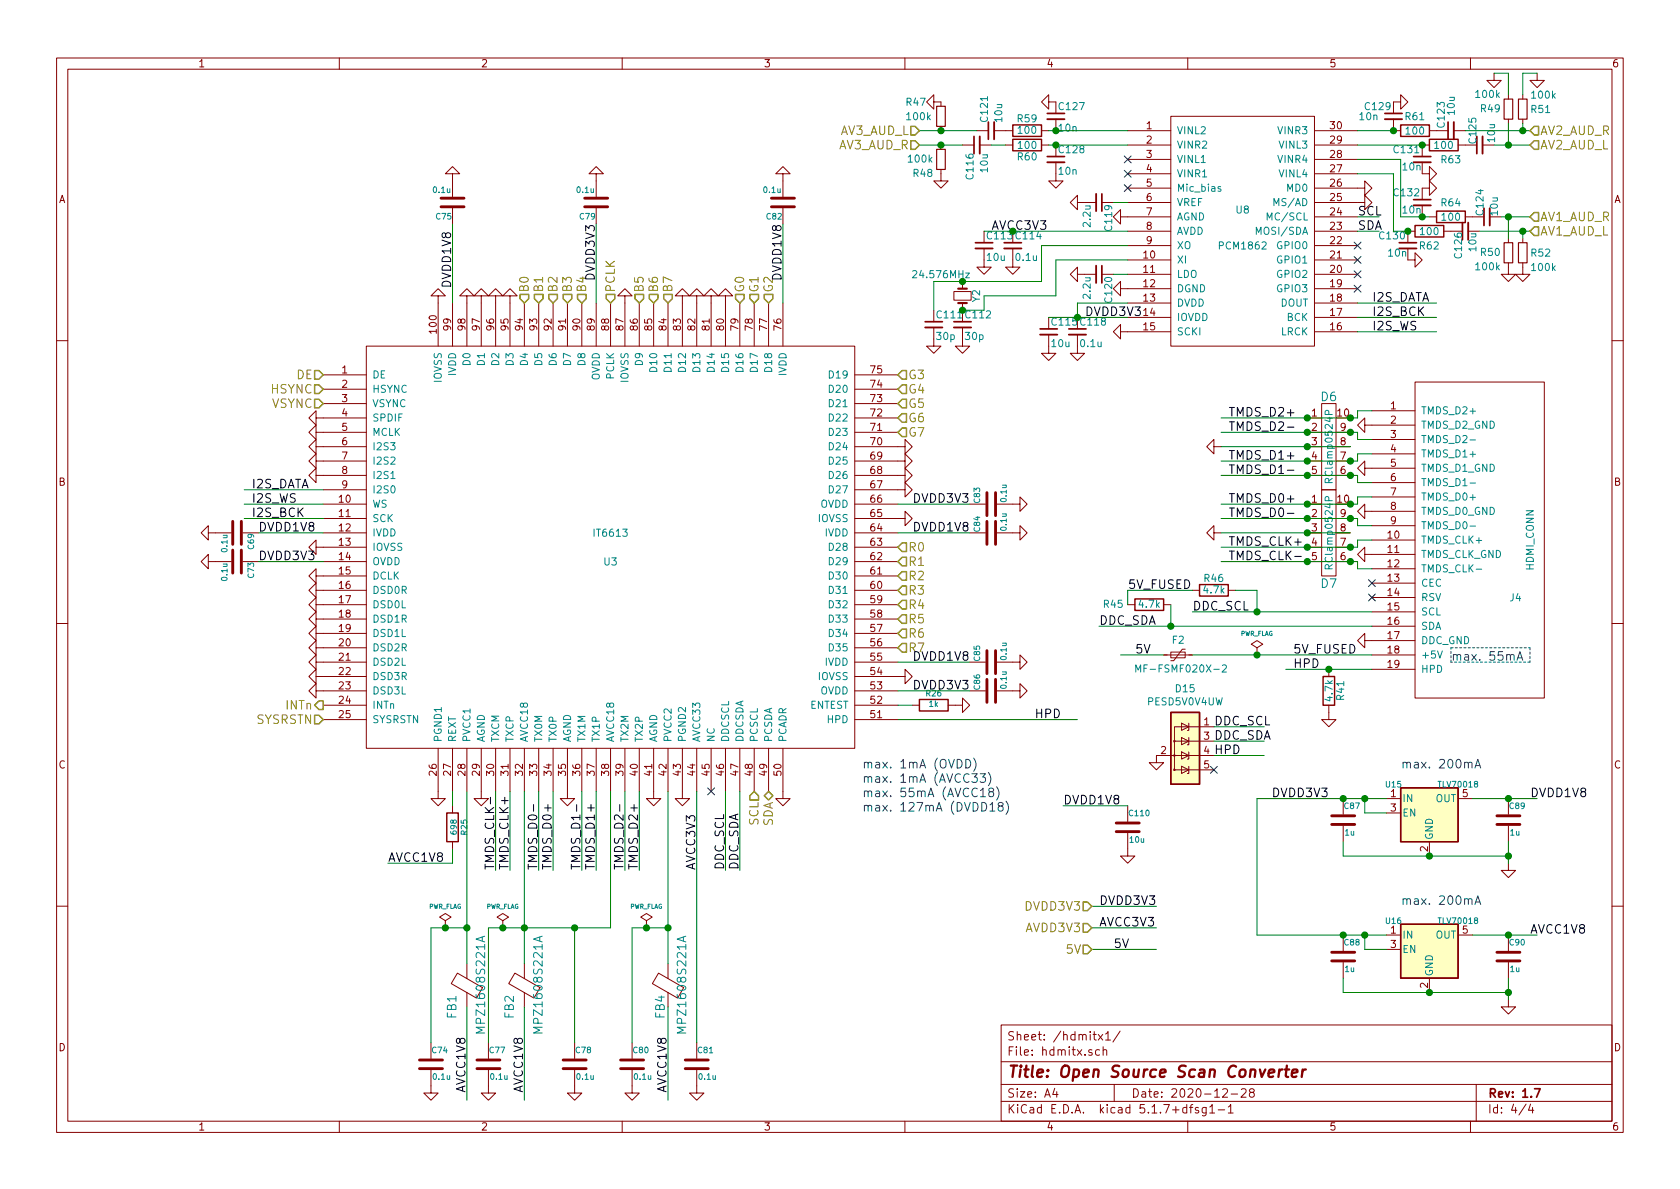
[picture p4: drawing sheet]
<svg xmlns="http://www.w3.org/2000/svg" width="297mm" height="210mm" viewBox="0 0 297 210" stroke-linecap="round" stroke-linejoin="round" font-family="sans-serif">
<defs><g id="words">
<text font-size="2.8" fill="#840000" x="178" y="190.5">Title: Open Source Scan Converter</text>
<g font-size="2.1" fill="#848400">
<text x="148.4" y="23.9">AV3_AUD_L</text>
<text x="272.3" y="23.9">AV2_AUD_R</text>
<text x="148.2" y="26.4">AV3_AUD_R</text>
<text x="272.3" y="26.4">AV2_AUD_L</text>
<text x="272.3" y="39.1">AV1_AUD_R</text>
<text x="272.3" y="41.7">AV1_AUD_L</text>
<text x="93.5" y="51.8" transform="rotate(-90 93.5 51.8)">B0</text>
<text x="96" y="51.8" transform="rotate(-90 96 51.8)">B1</text>
<text x="98.6" y="51.8" transform="rotate(-90 98.6 51.8)">B2</text>
<text x="101.1" y="51.8" transform="rotate(-90 101.1 51.8)">B3</text>
<text x="103.6" y="51.8" transform="rotate(-90 103.6 51.8)">B4</text>
<text x="108.7" y="51.8" transform="rotate(-90 108.7 51.8)">PCLK</text>
<text x="113.8" y="51.8" transform="rotate(-90 113.8 51.8)">B5</text>
<text x="116.3" y="51.8" transform="rotate(-90 116.3 51.8)">B6</text>
<text x="118.9" y="51.8" transform="rotate(-90 118.9 51.8)">B7</text>
<text x="131.6" y="51.8" transform="rotate(-90 131.6 51.8)">G0</text>
<text x="134.1" y="51.8" transform="rotate(-90 134.1 51.8)">G1</text>
<text x="136.7" y="51.8" transform="rotate(-90 136.7 51.8)">G2</text>
<text x="48" y="69.6">HSYNC</text>
<text x="52.4" y="67.1">DE</text>
<text x="160.5" y="69.6">G4</text>
<text x="160.5" y="67.1">G3</text>
<text x="48.1" y="72.1">VSYNC</text>
<text x="160.5" y="77.2">G7</text>
<text x="160.5" y="74.7">G6</text>
<text x="160.5" y="72.1">G5</text>
<text x="160.5" y="97.5">R0</text>
<text x="160.5" y="100.1">R1</text>
<text x="160.5" y="102.6">R2</text>
<text x="160.5" y="105.2">R3</text>
<text x="160.5" y="107.7">R4</text>
<text x="160.5" y="112.8">R6</text>
<text x="160.5" y="110.2">R5</text>
<text x="160.5" y="115.3">R7</text>
<text x="50.6" y="125.5">INTn</text>
<text x="45.3" y="128">SYSRSTN</text>
<text x="134.1" y="146" transform="rotate(-90 134.1 146)">SCL</text>
<text x="136.7" y="146.2" transform="rotate(-90 136.7 146.2)">SDA</text>
<text x="181.5" y="161">DVDD3V3</text>
<text x="181.5" y="164.8">AVDD3V3</text>
<text x="188.7" y="168.7">5V</text>
</g>
<text font-size="2.1" fill="#008400" x="175.3" y="40.6">AVCC3V3</text>
<g font-size="2.1">
<text x="240" y="40.6">SDA</text>
<text x="240" y="38.1">SCL</text>
<text x="79.8" y="51" transform="rotate(-90 79.8 51)">DVDD1V8</text>
<text x="105.2" y="49.8" transform="rotate(-90 105.2 49.8)">DVDD3V3</text>
<text x="138.2" y="49.8" transform="rotate(-90 138.2 49.8)">DVDD1V8</text>
<text x="242.6" y="53.3">I2S_DATA</text>
<text x="191.8" y="55.9">DVDD3V3</text>
<text x="242.6" y="55.9">I2S_BCK</text>
<text x="242.6" y="58.4">I2S_WS</text>
<text x="217.2" y="76.2">TMDS_D2-</text>
<text x="217.2" y="73.7">TMDS_D2+</text>
<text x="217.2" y="83.8">TMDS_D1-</text>
<text x="217.2" y="81.3">TMDS_D1+</text>
<text x="44.4" y="86.4">I2S_DATA</text>
<text x="44.4" y="88.9">I2S_WS</text>
<text x="161.3" y="88.9">DVDD3V3</text>
<text x="217.2" y="88.9">TMDS_D0+</text>
<text x="44.4" y="91.4">I2S_BCK</text>
<text x="46.1" y="94">DVDD1V8</text>
<text x="161.3" y="94">DVDD1V8</text>
<text x="217.2" y="91.4">TMDS_D0-</text>
<text x="46.1" y="99.1">DVDD3V3</text>
<text x="217.2" y="96.5">TMDS_CLK+</text>
<text x="217.2" y="99.1">TMDS_CLK-</text>
<text x="199.4" y="104.1">5V_FUSED</text>
<text x="210.8" y="107.9">DDC_SCL</text>
<text x="194.3" y="110.5">DDC_SDA</text>
<text x="161.3" y="116.8">DVDD1V8</text>
<text x="200.7" y="115.6">5V</text>
<text x="228.6" y="118.1">HPD</text>
<text x="228.6" y="115.6">5V_FUSED</text>
<text x="161.3" y="121.9">DVDD3V3</text>
<text x="182.9" y="127">HPD</text>
<text x="214.6" y="128.3">DDC_SCL</text>
<text x="214.6" y="130.8">DDC_SDA</text>
<text x="214.6" y="133.3">HPD</text>
<text x="188" y="142.2">DVDD1V8</text>
<text x="224.8" y="141">DVDD3V3</text>
<text x="270.5" y="141">DVDD1V8</text>
<text x="68.6" y="152.4">AVCC1V8</text>
<text x="87.4" y="153.9" transform="rotate(-90 87.4 153.9)">TMDS_CLK-</text>
<text x="89.9" y="153.9" transform="rotate(-90 89.9 153.9)">TMDS_CLK+</text>
<text x="95" y="153.9" transform="rotate(-90 95 153.9)">TMDS_D0-</text>
<text x="97.5" y="153.9" transform="rotate(-90 97.5 153.9)">TMDS_D0+</text>
<text x="102.6" y="153.9" transform="rotate(-90 102.6 153.9)">TMDS_D1-</text>
<text x="105.2" y="153.9" transform="rotate(-90 105.2 153.9)">TMDS_D1+</text>
<text x="110.2" y="153.9" transform="rotate(-90 110.2 153.9)">TMDS_D2-</text>
<text x="112.8" y="153.9" transform="rotate(-90 112.8 153.9)">TMDS_D2+</text>
<text x="122.9" y="153.9" transform="rotate(-90 122.9 153.9)">AVCC3V3</text>
<text x="128" y="153.9" transform="rotate(-90 128 153.9)">DDC_SCL</text>
<text x="130.6" y="153.9" transform="rotate(-90 130.6 153.9)">DDC_SDA</text>
<text x="194.3" y="160">DVDD3V3</text>
<text x="194.3" y="163.8">AVCC3V3</text>
<text x="196.8" y="167.6">5V</text>
<text x="270.5" y="165.1">AVCC1V8</text>
<text x="82.3" y="193.3" transform="rotate(-90 82.3 193.3)">AVCC1V8</text>
<text x="92.5" y="193.3" transform="rotate(-90 92.5 193.3)">AVCC1V8</text>
<text x="117.9" y="193.3" transform="rotate(-90 117.9 193.3)">AVCC1V8</text>
</g>
<g font-size="2.1" fill="#008484">
<text x="233.6" y="70.9">D6</text>
<text x="233.6" y="104">D7</text>
<text x="80.7" y="180.1" transform="rotate(-90 80.7 180.1)">FB1</text>
<text x="85.8" y="182.1" transform="rotate(-90 85.8 182.1)">MPZ1608S221A</text>
<text x="90.9" y="180.1" transform="rotate(-90 90.9 180.1)">FB2</text>
<text x="95.9" y="182.1" transform="rotate(-90 95.9 182.1)">MPZ1608S221A</text>
<text x="117.5" y="180.1" transform="rotate(-90 117.5 180.1)">FB4</text>
<text x="121.3" y="182.1" transform="rotate(-90 121.3 182.1)">MPZ1608S221A</text>
</g>
<g font-size="2.1" fill="#0000c2">
<text x="256.5" y="116.8">max. 55mA</text>
<text x="152.4" y="135.9">max. 1mA (OVDD)</text>
<text x="247.6" y="135.9">max. 200mA</text>
<text x="152.4" y="143.5">max. 127mA (DVDD18)</text>
<text x="152.4" y="141">max. 55mA (AVCC18)</text>
<text x="152.4" y="138.4">max. 1mA (AVCC33)</text>
<text x="247.6" y="160">max. 200mA</text>
</g>
<g font-size="2.1" fill="#840000">
<text x="178" y="184">Sheet: /hdmitx1/</text>
<text x="178" y="186.7">File: hdmitx.sch</text>
<text x="178" y="196.9">KiCad E.D.A. kicad 5.1.7+dfsg1-1</text>
<text x="178" y="194.1">Size: A4</text>
<text x="200" y="194.1">Date: 2020-12-28</text>
<text x="263" y="194.1">Rev: 1.7</text>
<text x="263" y="196.9">Id: 4/4</text>
</g>
<g font-size="1.8" fill="#840000">
<text x="35" y="11.9">1</text>
<text x="85" y="11.9">2</text>
<text x="135" y="11.9">3</text>
<text x="185" y="11.9">4</text>
<text x="235" y="11.9">5</text>
<text x="285" y="11.9">6</text>
<text x="202.7" y="22.9">1</text>
<text x="235.3" y="22.9">30</text>
<text x="202.7" y="25.4">2</text>
<text x="202.7" y="27.9">3</text>
<text x="235.3" y="27.9">28</text>
<text x="235.3" y="25.4">29</text>
<text x="10.4" y="35.9">A</text>
<text x="202.7" y="30.5">4</text>
<text x="202.7" y="33">5</text>
<text x="202.7" y="35.6">6</text>
<text x="235.3" y="35.6">25</text>
<text x="235.3" y="33">26</text>
<text x="235.3" y="30.5">27</text>
<text x="285.4" y="35.9">A</text>
<text x="202.7" y="38.1">7</text>
<text x="202.7" y="40.6">8</text>
<text x="235.3" y="40.6">23</text>
<text x="235.3" y="38.1">24</text>
<text x="174.7" y="42.3">C113</text>
<text x="202.2" y="45.7">10</text>
<text x="202.7" y="43.2">9</text>
<text x="235.3" y="45.7">21</text>
<text x="235.3" y="43.2">22</text>
<text x="202.2" y="48.3">11</text>
<text x="202.2" y="50.8">12</text>
<text x="202.2" y="53.3">13</text>
<text x="235.3" y="48.3">20</text>
<text x="235.3" y="53.3">18</text>
<text x="235.3" y="50.8">19</text>
<text x="77.2" y="58.9" transform="rotate(-90 77.2 58.9)">100</text>
<text x="79.8" y="58.4" transform="rotate(-90 79.8 58.4)">99</text>
<text x="82.3" y="58.4" transform="rotate(-90 82.3 58.4)">98</text>
<text x="84.8" y="58.4" transform="rotate(-90 84.8 58.4)">97</text>
<text x="87.4" y="58.4" transform="rotate(-90 87.4 58.4)">96</text>
<text x="89.9" y="58.4" transform="rotate(-90 89.9 58.4)">95</text>
<text x="92.5" y="58.4" transform="rotate(-90 92.5 58.4)">94</text>
<text x="95" y="58.4" transform="rotate(-90 95 58.4)">93</text>
<text x="97.5" y="58.4" transform="rotate(-90 97.5 58.4)">92</text>
<text x="100.1" y="58.4" transform="rotate(-90 100.1 58.4)">91</text>
<text x="102.6" y="58.4" transform="rotate(-90 102.6 58.4)">90</text>
<text x="105.2" y="58.4" transform="rotate(-90 105.2 58.4)">89</text>
<text x="107.7" y="58.4" transform="rotate(-90 107.7 58.4)">88</text>
<text x="110.2" y="58.4" transform="rotate(-90 110.2 58.4)">87</text>
<text x="112.8" y="58.4" transform="rotate(-90 112.8 58.4)">86</text>
<text x="115.3" y="58.4" transform="rotate(-90 115.3 58.4)">85</text>
<text x="117.9" y="58.4" transform="rotate(-90 117.9 58.4)">84</text>
<text x="120.4" y="58.4" transform="rotate(-90 120.4 58.4)">83</text>
<text x="122.9" y="58.4" transform="rotate(-90 122.9 58.4)">82</text>
<text x="125.5" y="58.4" transform="rotate(-90 125.5 58.4)">81</text>
<text x="128" y="58.4" transform="rotate(-90 128 58.4)">80</text>
<text x="130.6" y="58.4" transform="rotate(-90 130.6 58.4)">79</text>
<text x="133.1" y="58.4" transform="rotate(-90 133.1 58.4)">78</text>
<text x="135.6" y="58.4" transform="rotate(-90 135.6 58.4)">77</text>
<text x="138.2" y="58.4" transform="rotate(-90 138.2 58.4)">76</text>
<text x="186.1" y="57.6">C115</text>
<text x="202.2" y="55.9">14</text>
<text x="202.2" y="58.4">15</text>
<text x="235.3" y="58.4">16</text>
<text x="235.3" y="55.9">17</text>
<text x="60.5" y="66">1</text>
<text x="60.5" y="68.6">2</text>
<text x="60.5" y="71.1">3</text>
<text x="154" y="71.1">73</text>
<text x="154" y="68.6">74</text>
<text x="154" y="66">75</text>
<text x="60.5" y="73.7">4</text>
<text x="60.5" y="76.2">5</text>
<text x="154" y="76.2">71</text>
<text x="154" y="73.7">72</text>
<text x="231.9" y="73.7">1</text>
<text x="231.9" y="76.2">2</text>
<text x="236.5" y="73.7">10</text>
<text x="237" y="76.2">9</text>
<text x="245.9" y="72.4">1</text>
<text x="245.9" y="74.9">2</text>
<text x="245.9" y="77.5">3</text>
<text x="60.5" y="78.7">6</text>
<text x="60.5" y="81.3">7</text>
<text x="60.5" y="83.8">8</text>
<text x="154" y="78.7">70</text>
<text x="154" y="83.8">68</text>
<text x="154" y="81.3">69</text>
<text x="231.9" y="78.7">3</text>
<text x="231.9" y="81.3">4</text>
<text x="231.9" y="83.8">5</text>
<text x="237" y="83.8">6</text>
<text x="237" y="81.3">7</text>
<text x="237" y="78.7">8</text>
<text x="245.9" y="80">4</text>
<text x="245.9" y="82.5">5</text>
<text x="10.4" y="85.9">B</text>
<text x="60" y="88.9">10</text>
<text x="60.5" y="86.4">9</text>
<text x="154" y="88.9">66</text>
<text x="154" y="86.4">67</text>
<text x="231.9" y="88.9">1</text>
<text x="236.5" y="88.9">10</text>
<text x="245.9" y="85.1">6</text>
<text x="245.9" y="87.6">7</text>
<text x="285.4" y="85.9">B</text>
<text x="60" y="91.4">11</text>
<text x="60" y="94">12</text>
<text x="154" y="94">64</text>
<text x="154" y="91.4">65</text>
<text x="231.9" y="91.4">2</text>
<text x="231.9" y="94">3</text>
<text x="237" y="94">8</text>
<text x="237" y="91.4">9</text>
<text x="245.4" y="95.2">10</text>
<text x="245.9" y="90.2">8</text>
<text x="245.9" y="92.7">9</text>
<text x="60" y="96.5">13</text>
<text x="60" y="99.1">14</text>
<text x="60" y="101.6">15</text>
<text x="154" y="101.6">61</text>
<text x="154" y="99.1">62</text>
<text x="154" y="96.5">63</text>
<text x="231.9" y="96.5">4</text>
<text x="231.9" y="99.1">5</text>
<text x="237" y="99.1">6</text>
<text x="237" y="96.5">7</text>
<text x="245.4" y="97.8">11</text>
<text x="245.4" y="100.3">12</text>
<text x="60" y="104.1">16</text>
<text x="60" y="106.7">17</text>
<text x="154" y="104.1">60</text>
<text x="154" y="106.7">59</text>
<text x="245.4" y="102.9">13</text>
<text x="245.4" y="105.4">14</text>
<text x="245.4" y="107.9">15</text>
<text x="60" y="109.2">18</text>
<text x="60" y="111.8">19</text>
<text x="154" y="111.8">57</text>
<text x="154" y="109.2">58</text>
<text x="245.4" y="110.5">16</text>
<text x="245.4" y="113">17</text>
<text x="60" y="114.3">20</text>
<text x="60" y="116.8">21</text>
<text x="60" y="119.4">22</text>
<text x="154" y="119.4">54</text>
<text x="154" y="116.8">55</text>
<text x="154" y="114.3">56</text>
<text x="245.4" y="115.6">18</text>
<text x="245.4" y="118.1">19</text>
<text x="60" y="121.9">23</text>
<text x="60" y="124.5">24</text>
<text x="154" y="124.5">52</text>
<text x="154" y="121.9">53</text>
<text x="60" y="127">25</text>
<text x="154" y="127">51</text>
<text x="212.9" y="128.3">1</text>
<text x="212.9" y="130.8">3</text>
<text x="10.4" y="135.9">C</text>
<text x="77.2" y="137.1" transform="rotate(-90 77.2 137.1)">26</text>
<text x="79.8" y="137.1" transform="rotate(-90 79.8 137.1)">27</text>
<text x="82.3" y="137.1" transform="rotate(-90 82.3 137.1)">28</text>
<text x="84.8" y="137.1" transform="rotate(-90 84.8 137.1)">29</text>
<text x="87.4" y="137.1" transform="rotate(-90 87.4 137.1)">30</text>
<text x="89.9" y="137.1" transform="rotate(-90 89.9 137.1)">31</text>
<text x="92.5" y="137.1" transform="rotate(-90 92.5 137.1)">32</text>
<text x="95" y="137.1" transform="rotate(-90 95 137.1)">33</text>
<text x="97.5" y="137.1" transform="rotate(-90 97.5 137.1)">34</text>
<text x="100.1" y="137.1" transform="rotate(-90 100.1 137.1)">35</text>
<text x="102.6" y="137.1" transform="rotate(-90 102.6 137.1)">36</text>
<text x="105.2" y="137.1" transform="rotate(-90 105.2 137.1)">37</text>
<text x="107.7" y="137.1" transform="rotate(-90 107.7 137.1)">38</text>
<text x="110.2" y="137.1" transform="rotate(-90 110.2 137.1)">39</text>
<text x="112.8" y="137.1" transform="rotate(-90 112.8 137.1)">40</text>
<text x="115.3" y="137.1" transform="rotate(-90 115.3 137.1)">41</text>
<text x="117.9" y="137.1" transform="rotate(-90 117.9 137.1)">42</text>
<text x="120.4" y="137.1" transform="rotate(-90 120.4 137.1)">43</text>
<text x="122.9" y="137.1" transform="rotate(-90 122.9 137.1)">44</text>
<text x="125.5" y="137.1" transform="rotate(-90 125.5 137.1)">45</text>
<text x="128" y="137.1" transform="rotate(-90 128 137.1)">46</text>
<text x="130.6" y="137.1" transform="rotate(-90 130.6 137.1)">47</text>
<text x="133.1" y="137.1" transform="rotate(-90 133.1 137.1)">48</text>
<text x="135.6" y="137.1" transform="rotate(-90 135.6 137.1)">49</text>
<text x="138.2" y="137.1" transform="rotate(-90 138.2 137.1)">50</text>
<text x="205.3" y="133.3">2</text>
<text x="212.9" y="133.3">4</text>
<text x="212.9" y="135.9">5</text>
<text x="285.4" y="135.9">C</text>
<text x="245.9" y="143.5">3</text>
<text x="258.6" y="141">5</text>
<text x="252.5" y="150.6" transform="rotate(-90 252.5 150.6)">2</text>
<text x="245.9" y="167.6">3</text>
<text x="258.6" y="165.1">5</text>
<text x="252.5" y="174.7" transform="rotate(-90 252.5 174.7)">2</text>
<text x="10.4" y="185.9">D</text>
<text x="285.4" y="185.9">D</text>
<text x="35" y="199.9">1</text>
<text x="85" y="199.9">2</text>
<text x="135" y="199.9">3</text>
<text x="185" y="199.9">4</text>
<text x="235" y="199.9">5</text>
<text x="285" y="199.9">6</text>
</g>
<g font-size="1.8" fill="#008484">
<text x="261.1" y="17.3">100k</text>
<text x="270.9" y="17.4">100k</text>
<text x="160.3" y="18.7">R47</text>
<text x="160.5" y="21.3">100k</text>
<text x="174.7" y="21.4" transform="rotate(-90 174.7 21.4)">C121</text>
<text x="177.2" y="21.5" transform="rotate(-90 177.2 21.5)">10u</text>
<text x="180" y="21.6">R59</text>
<text x="180.1" y="23.7">100</text>
<text x="187.3" y="23.3">10n</text>
<text x="187.4" y="19.5">C127</text>
<text x="208" y="23.7">VINL2</text>
<text x="226.2" y="23.7">VINR3</text>
<text x="240.5" y="21.3">10n</text>
<text x="241.5" y="19.5">C129</text>
<text x="248.5" y="21.3">R61</text>
<text x="248.7" y="23.8">100</text>
<text x="255.4" y="22.4" transform="rotate(-90 255.4 22.4)">C123</text>
<text x="257.2" y="20.2" transform="rotate(-90 257.2 20.2)">10u</text>
<text x="261.9" y="19.9">R49</text>
<text x="270.8" y="20">R51</text>
<text x="160.7" y="28.7">100k</text>
<text x="180" y="28.4">R60</text>
<text x="180.1" y="26.3">100</text>
<text x="187.4" y="27.1">C128</text>
<text x="208" y="26.3">VINR2</text>
<text x="208" y="28.8">VINL1</text>
<text x="226.2" y="28.8">VINR4</text>
<text x="226.4" y="26.3">VINL3</text>
<text x="246.6" y="27.1">C131</text>
<text x="253.8" y="26.3">100</text>
<text x="254.9" y="28.9">R63</text>
<text x="261" y="25.2" transform="rotate(-90 261 25.2)">C125</text>
<text x="264.3" y="25.1" transform="rotate(-90 264.3 25.1)">10u</text>
<text x="161.5" y="31.3">R48</text>
<text x="172.1" y="31.6" transform="rotate(-90 172.1 31.6)">C116</text>
<text x="174.7" y="30.4" transform="rotate(-90 174.7 30.4)">10u</text>
<text x="187.3" y="30.9">10n</text>
<text x="208" y="31.4">VINR1</text>
<text x="208" y="33.9">Mic_bias</text>
<text x="226.4" y="31.4">VINL4</text>
<text x="227.7" y="33.9">MD0</text>
<text x="246.6" y="34.7">C132</text>
<text x="248.1" y="30.1">10n</text>
<text x="192.8" y="40" transform="rotate(-90 192.8 40)">2.2u</text>
<text x="196.6" y="40.7" transform="rotate(-90 196.6 40.7)">C119</text>
<text x="208" y="36.4">VREF</text>
<text x="208" y="39">AGND</text>
<text x="208" y="41.5">AVDD</text>
<text x="218.6" y="37.8">U8</text>
<text x="222.7" y="41.5">MOSI/SDA</text>
<text x="224.6" y="39">MC/SCL</text>
<text x="225.7" y="36.4">MS/AD</text>
<text x="248.1" y="37.8">10n</text>
<text x="251.2" y="41.6">100</text>
<text x="254.9" y="36.5">R64</text>
<text x="255" y="39">100</text>
<text x="262.3" y="37.9" transform="rotate(-90 262.3 37.9)">C124</text>
<text x="264.8" y="38" transform="rotate(-90 264.8 38)">10u</text>
<text x="174.6" y="46.1">10u</text>
<text x="179.7" y="42.3">C114</text>
<text x="179.7" y="46.1">0.1u</text>
<text x="208" y="44.1">XO</text>
<text x="208" y="46.6">XI</text>
<text x="215.8" y="44.1">PCM1862</text>
<text x="226" y="46.6">GPIO1</text>
<text x="226" y="44.1">GPIO0</text>
<text x="244" y="42.3">C130</text>
<text x="245.5" y="45.4">10n</text>
<text x="251.1" y="44.1">R62</text>
<text x="258.5" y="45.5" transform="rotate(-90 258.5 45.5)">C126</text>
<text x="261" y="44.4" transform="rotate(-90 261 44.4)">10u</text>
<text x="261.1" y="47.8">100k</text>
<text x="261.9" y="45.3">R50</text>
<text x="270.8" y="45.4">R52</text>
<text x="270.9" y="47.9">100k</text>
<text x="161.8" y="49.2">24.576MHz</text>
<text x="173.3" y="53.4" transform="rotate(-90 173.3 53.4)">Y2</text>
<text x="192.8" y="52.7" transform="rotate(-90 192.8 52.7)">2.2u</text>
<text x="196.6" y="53.4" transform="rotate(-90 196.6 53.4)">C120</text>
<text x="208" y="49.1">LDO</text>
<text x="208" y="51.7">DGND</text>
<text x="226" y="49.1">GPIO2</text>
<text x="226" y="51.7">GPIO3</text>
<text x="165.8" y="56.3">C111</text>
<text x="170.8" y="56.3">C112</text>
<text x="191.2" y="57.6">C118</text>
<text x="208" y="54.2">DVDD</text>
<text x="208" y="56.8">IOVDD</text>
<text x="208" y="59.3">SCKI</text>
<text x="226.4" y="54.2">DOUT</text>
<text x="226.5" y="59.3">LRCK</text>
<text x="227.6" y="56.8">BCK</text>
<text x="83.2" y="64.5" transform="rotate(-90 83.2 64.5)">D0</text>
<text x="85.7" y="64.5" transform="rotate(-90 85.7 64.5)">D1</text>
<text x="88.3" y="64.5" transform="rotate(-90 88.3 64.5)">D2</text>
<text x="90.8" y="64.5" transform="rotate(-90 90.8 64.5)">D3</text>
<text x="93.3" y="64.5" transform="rotate(-90 93.3 64.5)">D4</text>
<text x="95.9" y="64.5" transform="rotate(-90 95.9 64.5)">D5</text>
<text x="98.4" y="64.5" transform="rotate(-90 98.4 64.5)">D6</text>
<text x="101" y="64.5" transform="rotate(-90 101 64.5)">D7</text>
<text x="103.5" y="64.5" transform="rotate(-90 103.5 64.5)">D8</text>
<text x="113.7" y="64.5" transform="rotate(-90 113.7 64.5)">D9</text>
<text x="116.2" y="65.5" transform="rotate(-90 116.2 65.5)">D10</text>
<text x="118.7" y="65.5" transform="rotate(-90 118.7 65.5)">D11</text>
<text x="121.3" y="65.5" transform="rotate(-90 121.3 65.5)">D12</text>
<text x="123.8" y="65.5" transform="rotate(-90 123.8 65.5)">D13</text>
<text x="126.4" y="65.5" transform="rotate(-90 126.4 65.5)">D14</text>
<text x="128.9" y="65.5" transform="rotate(-90 128.9 65.5)">D15</text>
<text x="131.4" y="65.5" transform="rotate(-90 131.4 65.5)">D16</text>
<text x="134" y="65.5" transform="rotate(-90 134 65.5)">D17</text>
<text x="136.5" y="65.5" transform="rotate(-90 136.5 65.5)">D18</text>
<text x="165.7" y="60.1">30p</text>
<text x="170.8" y="60.1">30p</text>
<text x="186" y="61.4">10u</text>
<text x="191.2" y="61.4">0.1u</text>
<text x="65.8" y="66.9">DE</text>
<text x="65.8" y="69.5">HSYNC</text>
<text x="78.1" y="67.6" transform="rotate(-90 78.1 67.6)">IOVSS</text>
<text x="80.6" y="66.4" transform="rotate(-90 80.6 66.4)">IVDD</text>
<text x="106" y="67.3" transform="rotate(-90 106 67.3)">OVDD</text>
<text x="108.6" y="67.1" transform="rotate(-90 108.6 67.1)">PCLK</text>
<text x="111.1" y="67.6" transform="rotate(-90 111.1 67.6)">IOVSS</text>
<text x="139.1" y="66.4" transform="rotate(-90 139.1 66.4)">IVDD</text>
<text x="146.9" y="69.5">D20</text>
<text x="146.9" y="66.9">D19</text>
<text x="65.8" y="72">VSYNC</text>
<text x="65.8" y="74.5">SPDIF</text>
<text x="65.8" y="77.1">MCLK</text>
<text x="146.9" y="77.1">D23</text>
<text x="146.9" y="74.5">D22</text>
<text x="146.9" y="72">D21</text>
<text x="251.2" y="73.3">TMDS_D2+</text>
<text x="251.2" y="75.8">TMDS_D2_GND</text>
<text x="65.8" y="79.6">I2S3</text>
<text x="65.8" y="82.2">I2S2</text>
<text x="146.9" y="79.6">D24</text>
<text x="146.9" y="82.2">D25</text>
<text x="251.2" y="78.4">TMDS_D2-</text>
<text x="251.2" y="80.9">TMDS_D1+</text>
<text x="251.2" y="83.4">TMDS_D1_GND</text>
<text x="65.8" y="84.7">I2S1</text>
<text x="65.8" y="87.2">I2S0</text>
<text x="65.8" y="89.8">WS</text>
<text x="145" y="89.8">OVDD</text>
<text x="146.9" y="87.2">D27</text>
<text x="146.9" y="84.7">D26</text>
<text x="235.6" y="84.9" transform="rotate(-90 235.6 84.9)">RClamp0524P</text>
<text x="251.2" y="86">TMDS_D1-</text>
<text x="251.2" y="88.5">TMDS_D0+</text>
<text x="65.8" y="92.3">SCK</text>
<text x="65.8" y="94.9">IVDD</text>
<text x="105.2" y="94.9">IT6613</text>
<text x="144.7" y="92.3">IOVSS</text>
<text x="145.9" y="94.9">IVDD</text>
<text x="251.2" y="91.1">TMDS_D0_GND</text>
<text x="251.2" y="93.6">TMDS_D0-</text>
<text x="65.8" y="97.4">IOVSS</text>
<text x="65.8" y="99.9">OVDD</text>
<text x="106.8" y="100">U3</text>
<text x="146.9" y="99.9">D29</text>
<text x="146.9" y="97.4">D28</text>
<text x="235.6" y="100.1" transform="rotate(-90 235.6 100.1)">RClamp0524P</text>
<text x="251.2" y="96.1">TMDS_CLK+</text>
<text x="251.2" y="98.7">TMDS_CLK_GND</text>
<text x="251.2" y="101.2">TMDS_CLK-</text>
<text x="271.2" y="100.8" transform="rotate(-90 271.2 100.8)">HDMI_CONN</text>
<text x="65.8" y="102.5">DCLK</text>
<text x="65.8" y="105">DSD0R</text>
<text x="65.8" y="107.6">DSD0L</text>
<text x="146.9" y="105">D31</text>
<text x="146.9" y="102.5">D30</text>
<text x="146.9" y="107.6">D32</text>
<text x="195.2" y="107.5">R45</text>
<text x="201.5" y="107.5">4.7k</text>
<text x="212.9" y="104.9">4.7k</text>
<text x="213" y="102.9">R46</text>
<text x="251.2" y="103.8">CEC</text>
<text x="251.2" y="106.3">RSV</text>
<text x="267" y="106.3">J4</text>
<text x="65.8" y="110.1">DSD1R</text>
<text x="65.8" y="112.6">DSD1L</text>
<text x="146.9" y="112.6">D34</text>
<text x="146.9" y="110.1">D33</text>
<text x="207.3" y="113.8">F2</text>
<text x="251.2" y="108.8">SCL</text>
<text x="251.2" y="111.4">SDA</text>
<text x="251.2" y="113.9">DDC_GND</text>
<text x="65.8" y="115.2">DSD2R</text>
<text x="65.8" y="117.7">DSD2L</text>
<text x="145.9" y="117.7">IVDD</text>
<text x="146.9" y="115.2">D35</text>
<text x="202" y="118.9">MF-FSMF020X-2</text>
<text x="251.2" y="116.5">+5V</text>
<text x="251.2" y="119">HPD</text>
<text x="65.8" y="120.3">DSD3R</text>
<text x="65.8" y="122.8">DSD3L</text>
<text x="65.8" y="125.3">INTn</text>
<text x="143.1" y="125.3">ENTEST</text>
<text x="144.7" y="120.3">IOVSS</text>
<text x="145" y="122.8">OVDD</text>
<text x="203" y="124.7">PESD5V0V4UW</text>
<text x="207.9" y="122.4">D15</text>
<text x="235.6" y="123.9" transform="rotate(-90 235.6 123.9)">4.7k</text>
<text x="237.7" y="123.8" transform="rotate(-90 237.7 123.8)">R41</text>
<text x="65.8" y="127.9">SYSRSTN</text>
<text x="78.1" y="131.3" transform="rotate(-90 78.1 131.3)">PGND1</text>
<text x="80.6" y="131.3" transform="rotate(-90 80.6 131.3)">REXT</text>
<text x="83.2" y="131.3" transform="rotate(-90 83.2 131.3)">PVCC1</text>
<text x="85.7" y="131.3" transform="rotate(-90 85.7 131.3)">AGND</text>
<text x="88.3" y="131.3" transform="rotate(-90 88.3 131.3)">TXCM</text>
<text x="90.8" y="131.3" transform="rotate(-90 90.8 131.3)">TXCP</text>
<text x="93.3" y="131.3" transform="rotate(-90 93.3 131.3)">AVCC18</text>
<text x="95.9" y="131.3" transform="rotate(-90 95.9 131.3)">TX0M</text>
<text x="98.4" y="131.3" transform="rotate(-90 98.4 131.3)">TX0P</text>
<text x="101" y="131.3" transform="rotate(-90 101 131.3)">AGND</text>
<text x="103.5" y="131.3" transform="rotate(-90 103.5 131.3)">TX1M</text>
<text x="106" y="131.3" transform="rotate(-90 106 131.3)">TX1P</text>
<text x="108.6" y="131.3" transform="rotate(-90 108.6 131.3)">AVCC18</text>
<text x="111.1" y="131.3" transform="rotate(-90 111.1 131.3)">TX2M</text>
<text x="113.7" y="131.3" transform="rotate(-90 113.7 131.3)">TX2P</text>
<text x="116.2" y="131.3" transform="rotate(-90 116.2 131.3)">AGND</text>
<text x="118.7" y="131.3" transform="rotate(-90 118.7 131.3)">PVCC2</text>
<text x="121.3" y="131.3" transform="rotate(-90 121.3 131.3)">PGND2</text>
<text x="123.8" y="131.3" transform="rotate(-90 123.8 131.3)">AVCC33</text>
<text x="126.4" y="131.3" transform="rotate(-90 126.4 131.3)">NC</text>
<text x="128.9" y="131.3" transform="rotate(-90 128.9 131.3)">DDCSCL</text>
<text x="131.4" y="131.3" transform="rotate(-90 131.4 131.3)">DDCSDA</text>
<text x="134" y="131.3" transform="rotate(-90 134 131.3)">PCSCL</text>
<text x="136.5" y="131.3" transform="rotate(-90 136.5 131.3)">PCSDA</text>
<text x="139.1" y="131.3" transform="rotate(-90 139.1 131.3)">PCADR</text>
<text x="146.4" y="127.9">HPD</text>
<text x="245.9" y="141">1</text>
<text x="247.9" y="141.9">IN</text>
<text x="253.8" y="141.9">OUT</text>
<text x="247.9" y="144.4">EN</text>
<text x="253.4" y="148.6" transform="rotate(-90 253.4 148.6)">GND</text>
<text x="245.9" y="165.1">1</text>
<text x="247.9" y="166">IN</text>
<text x="253.8" y="166">OUT</text>
<text x="247.9" y="168.5">EN</text>
<text x="253.4" y="172.7" transform="rotate(-90 253.4 172.7)">GND</text>
</g>
<g font-size="1.4" fill="#008484">
<text x="76.7" y="34.1">0.1u</text>
<text x="102.1" y="34.1">0.1u</text>
<text x="135.1" y="34.1">0.1u</text>
<text x="77.2" y="38.8">C75</text>
<text x="102.6" y="38.8">C79</text>
<text x="135.6" y="38.8">C82</text>
<text x="173.3" y="88.9" transform="rotate(-90 173.3 88.9)">C83</text>
<text x="178" y="88.6" transform="rotate(-90 178 88.6)">0.1u</text>
<text x="173.3" y="94" transform="rotate(-90 173.3 94)">C84</text>
<text x="178" y="93.7" transform="rotate(-90 178 93.7)">0.1u</text>
<text x="40.2" y="97.5" transform="rotate(-90 40.2 97.5)">0.1u</text>
<text x="44.9" y="97.1" transform="rotate(-90 44.9 97.1)">C69</text>
<text x="40.2" y="102.6" transform="rotate(-90 40.2 102.6)">0.1u</text>
<text x="44.9" y="102.2" transform="rotate(-90 44.9 102.2)">C73</text>
<text x="173.3" y="116.8" transform="rotate(-90 173.3 116.8)">C85</text>
<text x="178" y="116.6" transform="rotate(-90 178 116.6)">0.1u</text>
<text x="163.8" y="123.1">R26</text>
<text x="164.3" y="125">1k</text>
<text x="173.3" y="121.9" transform="rotate(-90 173.3 121.9)">C86</text>
<text x="178" y="121.7" transform="rotate(-90 178 121.7)">0.1u</text>
<text x="237.7" y="143">C87</text>
<text x="245.1" y="139.2">U15</text>
<text x="254.5" y="139.2">TLV70018</text>
<text x="267" y="143">C89</text>
<text x="80.7" y="147.4" transform="rotate(-90 80.7 147.4)">698</text>
<text x="82.6" y="147.6" transform="rotate(-90 82.6 147.6)">R25</text>
<text x="199.7" y="144.3">C110</text>
<text x="199.8" y="149">10u</text>
<text x="237.8" y="147.7">1u</text>
<text x="267.1" y="147.7">1u</text>
<text x="237.7" y="167.2">C88</text>
<text x="245.1" y="163.4">U16</text>
<text x="254.5" y="163.4">TLV70018</text>
<text x="267" y="167.2">C90</text>
<text x="237.8" y="171.9">1u</text>
<text x="267.1" y="171.9">1u</text>
<text x="76.5" y="186.2">C74</text>
<text x="76.7" y="190.9">0.1u</text>
<text x="86.6" y="186.2">C77</text>
<text x="86.8" y="190.9">0.1u</text>
<text x="101.9" y="186.2">C78</text>
<text x="102.1" y="190.9">0.1u</text>
<text x="112" y="186.2">C80</text>
<text x="112.2" y="190.9">0.1u</text>
<text x="123.4" y="186.2">C81</text>
<text x="123.7" y="190.9">0.1u</text>
</g>
<g font-size="1.1" fill="#008484">
<text x="219.3" y="112.4">PWR_FLAG</text>
<text x="75.8" y="160.7">PWR_FLAG</text>
<text x="85.9" y="160.7">PWR_FLAG</text>
<text x="111.3" y="160.7">PWR_FLAG</text>
</g>
</g></defs>
<g fill="none" stroke="#840000" stroke-width=".18">
<path d="M10 10.3h277v189.9h-277zM12 12.2h273v186.1h-273zM60 10.3v1.9M110 10.3v1.9M160 10.3v1.9M165.1 18v1.3l-1.3-1.3 1.3-1.2v1.2h1.3v.8M185.4 18v1.3l-1.3-1.3 1.3-1.2v1.2h1.3v2.1M210 10.3v1.9M247.6 18v-1.2l1.3 1.2-1.3 1.3v-1.3h-1.2v2.1M260 10.3v1.9M264.2 12.9v1.3h1.2l-1.2 1.3-1.3-1.3h1.3M266.7 16.8v.7"/>
<path d="M269.2 16.8v.7M271.8 12.9v1.3h1.2l-1.2 1.3-1.3-1.3h1.3M80 30.7h1.3l-1.3-1.2-1.3 1.2h1.3v4.1M80 36.8v2.8M105.4 30.7h1.3l-1.3-1.2-1.3 1.2h1.3v4.1M105.4 36.8v2.8M138.4 30.7h1.3l-1.3-1.2-1.2 1.2h1.2v4.1M138.4 36.8v2.8M166.4 30v2h-1.3l1.3 1.3 1.2-1.3h-1.2M166.4 22.3v.8M166.4 25.6v.8M170.2 25.6h2"/>
<path d="M172.7 23.1h2.1M173.2 25.6h2.1M175.8 23.1h3.3M177.8 25.6h1.3M184.1 23.1h1.3M184.1 25.6h1.3M186.7 28.7v3.3h-1.3l1.3 1.3 1.3-1.3h-1.3M186.7 21.1v2M186.7 25.6v2.1M190.5 35.8v1.3l-1.3-1.3 1.3-1.3v1.3h3.3M194.8 35.8h2M198.1 38.3v1.3l-1.3-1.3 1.3-1.2v1.2h8.9"/>
<path d="M199.4 23.1h7.6M199.4 25.6h7.6M199.4 28.2h7.6M199.4 30.7h7.6M199.4 33.3h7.6M199.4 35.8h7.6M207 20.6h25.4v40.6h-25.4zM232.4 35.8h8.9v-1.3l1.3 1.3-1.3 1.3v-1.3M232.4 33.3h8.9v-1.3l1.3 1.3-1.3 1.2v-1.2M232.4 23.1h7.6M232.4 25.6h7.6M232.4 28.2h7.6"/>
<path d="M232.4 30.7h7.6M232.4 38.3h7.6M246.4 21.1v2h1.2M251.5 30.7h1.2v1.3l1.3-1.3-1.3-1.2v1.2M252.7 33.3v-1.3l1.3 1.3-1.3 1.2v-1.2h-1.2v2M252.7 23.1h3.3M252.7 25.6h-1.2v2.1M252.7 38.3h1.3M257 23.1h2.1M257.8 25.6h3.3M259.1 38.3h3.3M262.1 25.6h2.1"/>
<path d="M266.7 21.1v.7M269.2 21.1v.7M77.5 52.3h1.2l-1.2-1.3-1.3 1.3h1.3v8.9M80 53.6v7.6M82.5 52.3h1.3l-1.3-1.3-1.2 1.3h1.2v8.9M85.1 52.3h1.3l-1.3-1.3-1.3 1.3h1.3v8.9M87.6 52.3h1.3l-1.3-1.3-1.2 1.3h1.2v8.9M90.2 52.3h1.2l-1.2-1.3-1.3 1.3h1.3v8.9M92.7 53.6v7.6M95.2 53.6v7.6M97.8 53.6v7.6M100.3 53.6v7.6"/>
<path d="M102.9 53.6v7.6M105.4 53.6v7.6M107.9 53.6v7.6M110.5 52.3h1.3l-1.3-1.3-1.3 1.3h1.3v8.9M113 53.6v7.6M115.6 53.6v7.6M118.1 53.6v7.6M120.6 52.3h1.3l-1.3-1.3-1.2 1.3h1.2v8.9M123.2 52.3h1.3l-1.3-1.3-1.3 1.3h1.3v8.9M125.7 52.3h1.3l-1.3-1.3-1.2 1.3h1.2v8.9M128.3 52.3h1.2l-1.2-1.3-1.3 1.3h1.3v8.9M130.8 53.6v7.6"/>
<path d="M133.3 53.6v7.6M135.9 53.6v7.6M138.4 53.6v7.6M165.1 57.9v3.3h1.3l-1.3 1.3-1.3-1.3h1.3M165.1 54.9v2M168.7 51.6h3v1.5h-3zM170.2 57.9v3.3h1.2l-1.2 1.3-1.3-1.3h1.3M170.2 49.8v1.2M170.2 53.6v1.3M174 43.9v3.3h1.3l-1.3 1.3-1.3-1.3h1.3M174 40.9v2M179.1 43.9v3.3h1.2l-1.2 1.3-1.3-1.3h1.3"/>
<path d="M185.4 59.2v3.3h1.3l-1.3 1.2-1.3-1.2h1.3M185.4 56.1v2.1M190.5 59.2v3.3h1.3l-1.3 1.2-1.3-1.2h1.3M190.5 48.5v-1.3l-1.3 1.3 1.3 1.3v-1.3h3.3M194.8 48.5h2M198.1 58.7v-1.3l-1.3 1.3 1.3 1.2v-1.2h8.9M198.1 51v-1.2l-1.3 1.2 1.3 1.3v-1.3h8.9M199.4 40.9h7.6M199.4 43.4h7.6M199.4 46h7.6M199.4 48.5h7.6M199.4 53.6h7.6"/>
<path d="M199.4 56.1h7.6M232.4 40.9h7.6M232.4 43.4h7.6M232.4 46h7.6M232.4 48.5h7.6M232.4 51h7.6M232.4 53.6h7.6M232.4 56.1h7.6M232.4 58.7h7.6M248.9 46h1.3v1.2l1.3-1.2-1.3-1.3v1.3M250.2 40.9h-1.3v2M255.3 40.9h3.3"/>
<path d="M259.6 40.9h2M266.7 46.5v2h1.3l-1.3 1.3-1.3-1.3h1.3M266.7 42.2v.7M269.2 46.5v2h1.3l-1.3 1.3-1.2-1.3h1.2M269.2 42.2v.7M10 60.2h2M55.9 79v-1.3l-1.3 1.3 1.3 1.3v-1.3h8.9M55.9 73.9v-1.3l-1.3 1.3 1.3 1.3v-1.3h8.9M55.9 76.4v-1.2l-1.3 1.2 1.3 1.3v-1.3h8.9M57.1 66.3h7.7M57.1 68.8h7.7M57.1 71.4h7.7"/>
<path d="M64.8 61.2h86.3v71.1h-86.3zM151.1 79h8.9v-1.3l1.3 1.3-1.3 1.3v-1.3M151.1 73.9h7.6M151.1 76.4h7.6M151.1 66.3h7.6M151.1 68.8h7.6M151.1 71.4h7.6M214.6 79v-1.3l-1.2 1.3 1.2 1.3v-1.3h1.3M231.1 73.9h2.6M231.1 76.4h2.6M231.1 79h2.6M233.7 71.4h2.5v15.2h-2.5z"/>
<path d="M236.2 76.4h2.6M236.2 79h2.6M241.3 75.2v-1.3l-1.3 1.3 1.3 1.2v-1.2h8.9M242.6 72.6h7.6M242.6 77.7h7.6M250.2 67.6h22.8v55.8h-22.8zM285 60.2h2M36.8 94.2v-1.2l-1.2 1.2 1.2 1.3v-1.3h4.1M36.8 99.3v-1.3l-1.2 1.3 1.2 1.3v-1.3h4.1M42.9 94.2h2.8M42.9 99.3h2.8M55.9 96.8v-1.3l-1.3 1.3 1.3 1.2v-1.2h8.9"/>
<path d="M55.9 84.1v-1.3l-1.3 1.3 1.3 1.2v-1.2h8.9M55.9 81.5v-1.2l-1.3 1.2 1.3 1.3v-1.3h8.9M57.1 89.1h7.7M57.1 91.7h7.7M57.1 94.2h7.7M57.1 99.3h7.7M57.1 86.6h7.7M151.1 81.5h8.9v-1.2l1.3 1.2-1.3 1.3v-1.3M151.1 84.1h8.9v-1.3l1.3 1.3-1.3 1.2v-1.2M151.1 86.6h8.9v-1.3l1.3 1.3-1.3 1.3v-1.3M151.1 91.7h8.9v-1.3l1.3 1.3-1.3 1.3v-1.3M151.1 89.1h7.6"/>
<path d="M151.1 94.2h7.6M151.1 96.8h7.6M151.1 99.3h7.6M171.4 89.1h2.8M171.4 94.2h2.8M176.3 89.1h4v-1.2l1.3 1.2-1.3 1.3v-1.3M176.3 94.2h4v-1.2l1.3 1.2-1.3 1.3v-1.3M214.6 94.2v-1.2l-1.2 1.2 1.2 1.3v-1.3h1.3M231.1 81.5h2.6M231.1 84.1h2.6M231.1 89.1h2.6M231.1 91.7h2.6"/>
<path d="M231.1 94.2h2.6M231.1 96.8h2.6M231.1 99.3h2.6M233.7 86.6h2.5v15.2h-2.5zM236.2 81.5h2.6M236.2 84.1h2.6M236.2 91.7h2.6M236.2 94.2h2.6M236.2 96.8h2.6M236.2 99.3h2.6M241.3 82.8v-1.3l-1.3 1.3 1.3 1.3v-1.3h8.9M241.3 90.4v-1.3l-1.3 1.3 1.3 1.3v-1.3h8.9"/>
<path d="M241.3 98v-1.2l-1.3 1.2 1.3 1.3v-1.3h8.9M242.6 80.3h7.6M242.6 85.3h7.6M242.6 87.9h7.6M242.6 93h7.6M242.6 95.5h7.6M10 110.3h2M55.9 119.6v-1.2l-1.3 1.2 1.3 1.3v-1.3h8.9M55.9 112v-1.3l-1.3 1.3 1.3 1.3v-1.3h8.9M55.9 114.5v-1.2l-1.3 1.2 1.3 1.3v-1.3h8.9M55.9 109.5v-1.3l-1.3 1.3 1.3 1.2v-1.2h8.9M55.9 106.9v-1.2l-1.3 1.2 1.3 1.3v-1.3h8.9"/>
<path d="M55.9 104.4v-1.3l-1.3 1.3 1.3 1.3v-1.3h8.9M55.9 117.1v-1.3l-1.3 1.3 1.3 1.3v-1.3h8.9M55.9 101.8v-1.2l-1.3 1.2 1.3 1.3v-1.3h8.9M151.1 119.6h8.9v-1.2l1.3 1.2-1.3 1.3v-1.3M151.1 104.4h7.6M151.1 106.9h7.6M151.1 114.5h7.6M151.1 117.1h7.6M151.1 101.8h7.6M151.1 112h7.6M151.1 109.5h7.6M171.4 117.1h2.8"/>
<path d="M176.3 117.1h4v-1.3l1.3 1.3-1.3 1.3v-1.3M199.4 106.9h1.3M205.7 106.9h1.3M205.7 115.8h5.1M207 115.3h2.5v1h-2.5zM209.5 114.8h-.5l-1.5 2h-.5M210.8 104.4h1.3M217.2 104.4h1.2M222.2 114.5l1.1-.6-1.1-.6-1 .6 1 .6v1.3M222.2 115.8h.1M234.9 118.4v1.2M241.3 113.3v-1.3l-1.3 1.3 1.3 1.2v-1.2h8.9"/>
<path d="M242.6 115.8h7.6M242.6 100.6h7.6M242.6 103.1h7.6M242.6 105.7h7.6M242.6 108.2h7.6M242.6 110.7h7.6M242.6 118.4h7.6M285 110.3h2M55.9 122.2v-1.3l-1.3 1.3 1.3 1.2v-1.2h8.9M57.1 127.2h7.7M57.1 124.7h7.7M77.5 132.3v8.9h1.2l-1.2 1.3-1.3-1.3h1.3"/>
<path d="M80 132.3v7.6M82.5 132.3v7.6M85.1 132.3v8.9h1.3l-1.3 1.3-1.3-1.3h1.3M87.6 132.3v7.6M90.2 132.3v7.6M92.7 132.3v7.6M95.2 132.3v7.6M97.8 132.3v7.6M100.3 132.3v8.9h1.3l-1.3 1.3-1.2-1.3h1.2M102.9 132.3v7.6M105.4 132.3v7.6M107.9 132.3v7.6"/>
<path d="M110.5 132.3v7.6M113 132.3v7.6M115.6 132.3v8.9h1.2l-1.2 1.3-1.3-1.3h1.3M118.1 132.3v7.6M120.6 132.3v8.9h1.3l-1.3 1.3-1.2-1.3h1.2M123.2 132.3v7.6M125.7 132.3v7.6M128.3 132.3v7.6M130.8 132.3v7.6M133.3 132.3v7.6M135.9 132.3v7.6M138.4 132.3v8.9h1.3l-1.3 1.3-1.2-1.3h1.2"/>
<path d="M151.1 127.2h7.6M151.1 124.7h7.6M151.1 122.2h7.6M161.3 124.7h1.3M167.6 124.7h2.6v-1.3l1.2 1.3-1.2 1.3v-1.3M171.4 122.2h2.8M176.3 122.2h4v-1.3l1.3 1.3-1.3 1.2v-1.2M207.6 131.1h7M208.9 127.9l1.3 .6-1.3 .7zM208.9 130.4l1.3 .7-1.3 .6zM208.9 133l1.3 .6-1.3 .6zM208.9 135.5l1.3 .6-1.3 .7z"/>
<path d="M210.2 127.9v1.3h-.3M210.2 130.4v1.3h-.3M210.2 133v1.2h-.3M210.2 135.5v1.3h-.3M214.6 128.5h-7v7.6h7M214.6 133.6h-10.1v1.3h1.2l-1.2 1.2-1.3-1.2h1.3M234.9 124.7v2.5h1.3l-1.3 1.3-1.2-1.3h1.2M80 142.5v1.3M80 148.8v1.3M199.4 147.3v4.1h1.3l-1.3 1.2-1.3-1.2h1.3M199.4 142.5v2.8M237.5 141.2v2.8"/>
<path d="M237.5 146v2.8M245.1 141.2h2.5M245.1 143.8h2.5M252.7 148.8v2.6M257.8 141.2h2.5M266.7 152.6v1.3h1.3l-1.3 1.3-1.3-1.3h1.3M266.7 141.2v2.8M266.7 146v2.8M10 160.2h2M78.7 162.8l1.1-.6-1.1-.7-1 .7 1 .6v1.3M78.7 164.1h.1M80.9 172.1l4.4 2.5-1 1.9-4.5-2.6z"/>
<path d="M82.5 170.4v2.6M82.5 175.5v2.5M88.9 162.8l1-.6-1-.7-1 .7 1 .6v1.3M88.9 164.1h.1M91 172.1l4.5 2.5-1.1 1.9-4.5-2.6zM92.7 170.4v2.6M92.7 175.5v2.5M114.3 162.8l1-.6-1-.7-1 .7 1 .6v1.3M114.3 164.1h.1M116.4 172.1l4.5 2.5-1.1 1.9-4.5-2.6zM118.1 170.4v2.6M237.5 165.3v2.8"/>
<path d="M237.5 170.2v2.8M245.1 165.3h2.5M245.1 167.9h2.5M252.7 173v2.5M257.8 165.3h2.5M266.7 176.8v1.2h1.3l-1.3 1.3-1.3-1.3h1.3M266.7 165.3v2.8M266.7 170.2v2.8M285 160.2h2M60 198.3v1.9M76.2 189.2v4.1h1.3l-1.3 1.3-1.3-1.3h1.3M76.2 184.4v2.8"/>
<path d="M86.4 189.2v4.1h1.2l-1.2 1.3-1.3-1.3h1.3M86.4 184.4v2.8M101.6 189.2v4.1h1.3l-1.3 1.3-1.3-1.3h1.3M101.6 184.4v2.8M110 198.3v1.9M111.8 189.2v4.1h1.2l-1.2 1.3-1.3-1.3h1.3M111.8 184.4v2.8M123.2 189.2v4.1h1.3l-1.3 1.3-1.3-1.3h1.3M123.2 184.4v2.8M160 198.3v1.9M177 181.2h108v17.1h-108zM177 194.8h108"/>
<path d="M177 191.8h108M177 187.8h108M186.5 192.5l-.4 1h1M186.8 193v1M193.1 185.7l-.4-.1-.2 .2 .1 .2 .5 .2v.3h-.6M194.2 182.9l.8 1M194.4 185.7l-.4-.1-.3 .3 .1 .6h.6M195 182.9l-.8 1M195 185.7l.3-.1 .3 .1 .1 .9M195 185.1v1.5M195.5 182.8l.4-.4v1.5M195.5 183.9h.8"/>
<path d="M197 191.8v3M198 182.3l-1.2 2M210 198.3v1.9M210.3 195.8h.6M210.9 195.3l-.4 .2v1.3M211.9 195.9l-.4-.1-.2 .2 .1 .3 .5 .1v.3h-.6M213.3 195.8v1.2l-.3 .3h-.4M213.3 195.9l-.5-.1-.3 .3 .1 .6 .2 .1 .5-.1M213.9 195.8l.4-.5v1.5M213.9 196.8h.9M215.4 196.3h1.1M216.2 192.7l.2-.2h.4l.2 .5-.9 1h.9"/>
<path d="M217.2 195.8l.4-.5v1.5M217.2 196.8h.8M217.7 193.5h1.1M219.5 192.7l.2-.2h.3l.3 .2v.3v.2l-.9 .8h.9M221.2 193.2l-.3-.3 .1-.2 .2-.2 .4 .1 .2 .2-.1 .2-.6 .2a.48 .48 0 0 0-.1 .7l.2 .1 .5-.1a.48 .48 0 0 0-.1-.7h-.1M260 198.3v1.9M261 191.8v6.5M269.8 195.2l-1.2 2M270.6 195.2l-.3 1.1h.9M271 195.8v1"/>
<circle cx="207.6" cy="136.1" r=".13"/>
<circle cx="207.6" cy="133.6" r=".13"/>
<circle cx="207.6" cy="131.1" r=".13"/>
</g>
<g fill="none" stroke="#840000" stroke-width=".3">
<path d="M172.2 24.1v3.1M174.8 21.6v3M185.2 27.7h3M185.2 20.1h3M194.8 34.3v3M244.9 20.1h3M249.9 27.7h3.1M249.9 35.3h3.1M256 21.6v3M258.6 39.4v3M261.1 24.1v3.1M262.4 36.8v3.1"/>
<path d="M163.6 56.9h3M168.7 56.9h3M172.5 42.9h3M177.5 42.9h3.1M183.9 58.2h3M189 58.2h3M194.8 47v3M247.4 42.9h3M271.3 192.5h1l-.6 1.5"/>
</g>
<path d="M226.2 189.1l-.2 1.3M226.8 189.1a.54 .54 0 0 0-.6 .4M227.2 189.1h.7M227.5 188.4l-.2 1.8 .1 .1 .4 .1M228.4 189.8l1-.2v-.4l-.6-.1-.3 .3-.1 .9 .2 .1 .6-.1M230.3 189.1l-.2 1.3M230.9 189.1a.54 .54 0 0 0-.6 .4" fill="none" stroke="#840000" stroke-width=".41"/>
<g fill="none" stroke="#840000" stroke-width=".51">
<path d="M78 35h4M78 36.6h4M103.4 35h4M103.4 36.6h4M136.4 35h4.1M136.4 36.6h4.1M41.1 92.2v4.1M41.1 97.3v4M42.7 92.2v4.1M42.7 97.3v4M174.5 87.1v4.1M174.5 92.2v4.1"/>
<path d="M176 87.1v4.1M176 92.2v4.1M174.5 115.1v4M176 115.1v4M174.5 120.1v4.1M176 120.1v4.1M197.4 147.1h4M197.4 145.5h4M235.5 145.8h4M235.5 144.3h4M264.7 145.8h4M264.7 144.3h4"/>
<path d="M235.5 169.9h4M235.5 168.4h4M264.7 169.9h4M264.7 168.4h4M74.2 189h4M74.2 187.4h4M84.3 189h4.1M84.3 187.4h4.1M99.6 189h4M99.6 187.4h4M109.7 189h4.1M109.7 187.4h4.1"/>
<path d="M121.2 189h4M121.2 187.4h4"/>
</g>
<g fill="none" stroke="#840000" stroke-width=".25">
<path d="M179.1 22.1h5v2h-5zM179.1 24.6h5v2.1h-5zM247.6 22.1h5.1v2h-5.1zM250.2 39.9h5.1v2h-5.1zM252.7 24.6h5.1v2.1h-5.1zM254 37.3h5.1v2.1h-5.1zM200.7 105.9h5v2h-5zM212.1 103.4h5.1v2h-5.1zM233.9 119.6h2.1v5.1h-2.1zM162.6 123.7h5v2h-5zM207 126h5.1v12.7h-5.1zM247.6 139.3h10.2v9.5h-10.2z"/>
<path d="M79 143.8h2v5h-2zM247.6 163.4h10.2v9.6h-10.2z"/>
</g>
<g fill="none" stroke="#008484" stroke-width=".18">
<path d="M215.8 33h-.3l-.2 .2 .1 .1 .4 .2v.3h-.5M224.1 38.9v-1.3l.4 1 .4-1v1.3M222.1 41.4v-1.2l.4 .9 .5-.9v1.2M234.9 73.3v-.6l-.2-.1h-.3l-.1 .2v.5h1.3M259.9 77.8h1M69.1 84.6h.7M234.9 88.5v-.6l-.2-.1-.3 .1-.1 .2v.4h1.3M259.9 85.4h1M259.9 93h1M200.8 118.8v-1.2l.4 .9 .5-.9v1.2M216.1 117.7l.5-.1 .2 .3v.2l-.7 .7h.7M254.2 115.1l.4 1.3 .4-1.3"/>
<path d="M261 100.7h1M85.3 165.7v.7M85.7 165.6l-1.5 .5 1.5 .5M95.4 165.7v.7M95.9 165.6l-1.6 .5 1.6 .5M120.8 165.7v.7M121.3 165.6l-1.6 .5 1.6 .5"/>
</g>
<g fill="#ffffc2" stroke="#ffffc2" stroke-width=".18">
<path d="M207 126h5.1v12.7h-5.1z"/>
<path d="M247.6 139.3h10.2v9.5h-10.2z"/>
<path d="M247.6 163.4h10.2v9.6h-10.2z"/>
</g>
<g fill="none" stroke="#840000" stroke-width=".33">
<path d="M173.2 24.1v3.1M175.8 21.6v3M185.2 28.7h3M185.2 21.1h3M193.8 34.3v3M244.9 21.1h3M249.9 28.7h3.1M249.9 36.3h3.1M257 21.6v3M259.6 39.4v3M262.1 24.1v3.1M263.4 36.8v3.1"/>
<path d="M163.6 57.9h3M168.7 57.9h3M172.5 43.9h3M177.5 43.9h3.1M183.9 59.2h3M189 59.2h3M193.8 47v3M247.4 43.9h3"/>
</g>
<path d="M165.6 18.8h1.5v3.5h-1.5zM265.9 17.5h1.6v3.6h-1.6zM268.5 17.5h1.5v3.6h-1.5zM165.6 26.4h1.5v3.6h-1.5zM265.9 42.9h1.6v3.6h-1.6zM268.5 42.9h1.5v3.6h-1.5z" fill="none" stroke="#840000" stroke-width=".2"/>
<path d="M169.4 51h1.5M169.4 53.6h1.5" fill="none" stroke="#840000" stroke-width=".38"/>
<path d="M256.5 114.5h14M256.5 117.1v-2.6M270.5 117.1h-14M270.5 114.5v2.6" fill="none" stroke="#0000c2" stroke-width=".18" stroke-dasharray=".4 .4"/>
<g fill="none" stroke="#008400" stroke-width=".18">
<path d="M264.2 12.9h2.5v3.9M271.8 12.9h-2.6v3.9M80 39.6v14M105.4 39.6v14M138.4 39.6v14M162.6 25.6h7.6M162.6 23.1h10.1M175.3 25.6h2.5M185.4 25.6h14M185.4 23.1h14M196.8 35.8h2.6M240 30.7h6.4v10.2h2.5"/>
<path d="M240 25.6h11.5M240 23.1h6.4M240 38.3h3.8M240 28.2h7.6v10.1h5.1M259.1 23.1h11.4M264.2 25.6h6.3M265.4 38.3h5.1M266.7 21.8v3.8M266.7 38.3v3.9M269.2 21.8v1.3M174 40.9h25.4M185.4 56.1h14"/>
<path d="M196.8 48.5h2.6M199.4 46h-12.7v6.3h-12.7v2.6h-3.8M199.4 43.4h-15.3v6.4h-19v5.1M199.4 53.6h-8.9v2.5M240 40.9h3.8M240 58.7h14M240 56.1h14M240 53.6h14M261.6 40.9h8.9M269.2 40.9v1.3M215.9 76.4h24.1v1.3h2.6M215.9 79h22.9"/>
<path d="M242.6 72.6h-2.6v1.3h-24.1M43.2 89.1h13.9M43.2 91.7h13.9M43.2 86.6h13.9M45.7 94.2h11.4M45.7 99.3h11.4M158.7 94.2h12.7M158.7 89.1h12.7M215.9 94.2h22.9M215.9 84.1h24.1v1.2h2.6M215.9 91.7h24.1v1.3h2.6M215.9 99.3h24.1v1.3h2.6"/>
<path d="M242.6 80.3h-2.6v1.2h-24.1M242.6 87.9h-2.6v1.2h-24.1M242.6 95.5h-2.6v1.3h-24.1M158.7 117.1h12.7M194.3 110.7h48.3M198.1 115.8h7.6M207 106.9v3.8M210.8 115.8h31.8M210.8 108.2h31.8M210.8 104.4h-11.4v2.5M218.4 104.4h3.8v3.8M227.3 118.4h15.3"/>
<path d="M80 139.9v2.6M82.5 139.9v30.5M87.6 139.9v14M90.2 139.9v14M92.7 139.9v30.5M95.2 139.9v14M97.8 139.9v14M102.9 139.9v14M105.4 139.9v14M107.9 139.9v24.2h-21.5v20.3M110.5 139.9v14M113 139.9v14"/>
<path d="M118.1 139.9v30.5M123.2 139.9v44.5M128.3 139.9v14M130.8 139.9v14M158.7 124.7h2.6M158.7 127.2h31.8M158.7 122.2h12.7M214.6 128.5h8.9M214.6 131.1h8.9M214.6 133.6h8.9M80 150.1v2.5h-11.4M188 142.5h11.4"/>
<path d="M237.5 148.8v2.6h29.2M241.3 141.2v2.6h3.8M245.1 141.2h-22.9v24.1h22.9M260.3 141.2h11.5M266.7 148.8v3.8M82.5 164.1h-6.3v20.3M82.5 178v16.6M92.7 178v16.6M101.6 164.1v20.3M118.1 164.1h-6.3v20.3M118.1 178v16.6M193 164.1h11.5"/>
<path d="M193 167.9h11.5M193 160.3h11.5M237.5 173v2.5h29.2M241.3 165.3v2.6h3.8M260.3 165.3h11.5M266.7 173v3.8"/>
</g>
<g fill="none" stroke="#848400" stroke-width=".25">
<path d="M161 22.3h.8l.8 .8-.8 .8h-.8zM161 24.9h.8l.8 .7-.8 .8h-.8zM271.3 37.6h.7v1.5h-.7l-.8-.8zM271.3 24.9h.7v1.5h-.7l-.8-.8zM271.3 22.3h.7v1.6h-.7l-.8-.8zM91.9 52.1h1.6v.7l-.8 .8-.8-.8zM94.5 52.1h1.5v.7l-.8 .8-.7-.8zM97 52.1h1.6v.7l-.8 .8-.8-.8zM99.6 52.1h1.5v.7l-.8 .8-.7-.8zM102.1 52.1h1.5v.7l-.7 .8-.8-.8zM107.2 52.1h1.5v.7l-.8 .8-.7-.8zM112.3 52.1h1.5v.7l-.8 .8-.7-.8z"/>
<path d="M114.8 52.1h1.5v.7l-.7 .8-.8-.8zM117.3 52.1h1.6v.7l-.8 .8-.8-.8zM130 52.1h1.6v.7l-.8 .8-.8-.8zM132.6 52.1h1.5v.7l-.8 .8-.7-.8zM135.1 52.1h1.6v.7l-.8 .8-.8-.8zM271.3 40.1h.7v1.6h-.7l-.8-.8zM55.6 68.1h.8l.7 .7-.7 .8h-.8zM55.6 70.6h.8l.7 .8-.7 .7h-.8zM55.6 65.5h.8l.7 .8-.7 .8h-.8zM159.5 75.7h.8v1.5h-.8l-.8-.8zM159.5 73.1h.8v1.6h-.8l-.8-.8zM159.5 70.6h.8v1.5h-.8l-.8-.7z"/>
<path d="M159.5 68.1h.8v1.5h-.8l-.8-.8zM159.5 65.5h.8v1.6h-.8l-.8-.8zM159.5 96h.8v1.5h-.8l-.8-.7zM159.5 98.5h.8v1.6h-.8l-.8-.8zM159.5 101.1h.8v1.5h-.8l-.8-.8zM159.5 103.6h.8v1.6h-.8l-.8-.8zM159.5 106.2h.8v1.5h-.8l-.8-.8zM159.5 111.2h.8v1.6h-.8l-.8-.8zM159.5 113.8h.8v1.5h-.8l-.8-.8zM159.5 108.7h.8v1.5h-.8l-.8-.7zM55.6 126.5h.8l.7 .7-.7 .8h-.8zM56.4 123.9h.7v1.6h-.7l-.8-.8z"/>
<path d="M133.3 139.9l.8 .8v.8h-1.5v-.8zM135.1 140.7l.8-.8 .8 .8-.8 .8zM191.5 159.5h.8l.7 .8-.7 .7h-.8zM191.5 163.3h.8l.7 .8-.7 .7h-.8zM191.5 167.1h.8l.7 .8-.7 .8h-.8z"/>
</g>
<path d="M227.6 75.5h1.2M227.6 90.8h1.2M227.6 83.2h1.2M228.9 98.4h1.2M86.7 141v1.2M94.3 142.3v1.2M102 142.3v1.2M109.6 142.3v1.2" fill="none" stroke="#000" stroke-width=".18"/>
<g fill="none" stroke="#0000c2" stroke-width=".18">
<path d="M268.2 116.8l.5-1.6 .5 1.6M268.4 116.3h.7M170.8 134.3a.77 .77 0 0 1 .8 .7 .77 .77 0 0 1-.8 .8zM172.1 134.1a1.78 1.78 0 0 1 0 2.3M173.3 136.8h.9l-.5 .6 .5 .1v.7l-.3 .1h-.4l-.2-.1M174.8 136.6a1.78 1.78 0 0 1 0 2.3M175.1 140l-.2-.1v-.4l.2-.1 .5 .1 .1 .2-.2 .2-.6 .3v.5a.48 .48 0 0 0 .7 0 .48 .48 0 0 0-.1-.6l-.1-.1M176.2 139.1a1.78 1.78 0 0 1 0 2.4M260.8 135.8l.5-1.5 .5 1.5M260.9 135.4h.7M173.4 140.9h.8M175 142.3l.5-.4v1.5"/>
<path d="M175 143.4h.9M176.8 142.5l-.3-.2 .1-.3 .2-.1 .5 .1 .1 .3-.2 .2-.6 .1a.48 .48 0 0 0 0 .8 .48 .48 0 0 0 .7-.1 .48 .48 0 0 0-.1-.7l-.1-.1M177.9 141.7a1.78 1.78 0 0 1 0 2.3M260.8 159.9l.5-1.5 .5 1.5M260.9 159.5h.7"/>
</g>
<g fill="#008400" stroke="#008400" stroke-width=".25">
<circle cx="92.7" cy="164.1" r=".51"/>
<circle cx="82.6" cy="164.1" r=".51"/>
<circle cx="266.7" cy="25.6" r=".51"/>
<circle cx="118.1" cy="164.1" r=".51"/>
<circle cx="269.2" cy="23.1" r=".51"/>
<circle cx="231.1" cy="73.9" r=".51"/>
<circle cx="114.3" cy="164.1" r=".51"/>
<circle cx="78.7" cy="164.1" r=".51"/>
<circle cx="88.9" cy="164.1" r=".51"/>
<circle cx="241.3" cy="141.2" r=".51"/>
<circle cx="237.5" cy="141.2" r=".51"/>
<circle cx="269.2" cy="40.9" r=".51"/>
<circle cx="266.7" cy="141.2" r=".51"/>
<circle cx="266.7" cy="151.4" r=".51"/>
<circle cx="246.4" cy="23.1" r=".51"/>
<circle cx="237.5" cy="165.3" r=".51"/>
<circle cx="266.7" cy="165.3" r=".51"/>
<circle cx="266.7" cy="175.5" r=".51"/>
<circle cx="251.5" cy="25.6" r=".51"/>
<circle cx="266.7" cy="38.3" r=".51"/>
<circle cx="190.5" cy="56.1" r=".51"/>
<circle cx="248.9" cy="40.9" r=".51"/>
<circle cx="251.5" cy="38.3" r=".51"/>
<circle cx="222.3" cy="115.8" r=".51"/>
<circle cx="238.8" cy="84.1" r=".51"/>
<circle cx="238.8" cy="89.1" r=".51"/>
<circle cx="231.1" cy="89.1" r=".51"/>
<circle cx="231.1" cy="91.7" r=".51"/>
<circle cx="238.8" cy="91.7" r=".51"/>
<circle cx="231.1" cy="94.2" r=".51"/>
<circle cx="207" cy="110.7" r=".51"/>
<circle cx="222.3" cy="108.2" r=".51"/>
<circle cx="170.2" cy="54.9" r=".51"/>
<circle cx="231.1" cy="96.8" r=".51"/>
<circle cx="238.8" cy="96.8" r=".51"/>
<circle cx="238.8" cy="99.3" r=".51"/>
<circle cx="231.1" cy="99.3" r=".51"/>
<circle cx="241.3" cy="165.3" r=".51"/>
<circle cx="252.7" cy="175.5" r=".51"/>
<circle cx="252.7" cy="151.4" r=".51"/>
<circle cx="231.1" cy="84.1" r=".51"/>
<circle cx="238.8" cy="73.9" r=".51"/>
<circle cx="170.2" cy="49.8" r=".51"/>
<circle cx="238.8" cy="76.4" r=".51"/>
<circle cx="231.1" cy="76.4" r=".51"/>
<circle cx="186.7" cy="23.1" r=".51"/>
<circle cx="101.6" cy="164.1" r=".51"/>
<circle cx="186.7" cy="25.6" r=".51"/>
<circle cx="231.1" cy="79" r=".51"/>
<circle cx="166.4" cy="23.1" r=".51"/>
<circle cx="166.4" cy="25.6" r=".51"/>
<circle cx="238.8" cy="81.5" r=".51"/>
<circle cx="231.1" cy="81.5" r=".51"/>
<circle cx="235" cy="118.4" r=".51"/>
</g>
<g fill="none" stroke="#000084" stroke-width=".18">
<path d="M198.8 32.7l1.2 1.2M198.8 27.6l1.2 1.2M198.8 30.1l1.2 1.2M200 32.7l-1.2 1.2M200 27.6l-1.2 1.2M200 30.1l-1.2 1.2M239.4 42.8l1.2 1.2M239.4 45.4l1.2 1.2M239.4 47.9l1.2 1.2M239.4 50.4l1.2 1.3M240.6 42.8l-1.2 1.2M240.6 45.4l-1.2 1.2"/>
<path d="M240.6 47.9l-1.2 1.2M240.6 50.4l-1.2 1.3M242 105l1.2 1.3M242 102.5l1.2 1.2M243.2 105l-1.2 1.3M243.2 102.5l-1.2 1.2M125.1 139.3l1.2 1.3M126.3 139.3l-1.2 1.3M214 135.5l1.2 1.2M215.2 135.5l-1.2 1.2"/>
</g>
<use href="#words"/>
</svg>
